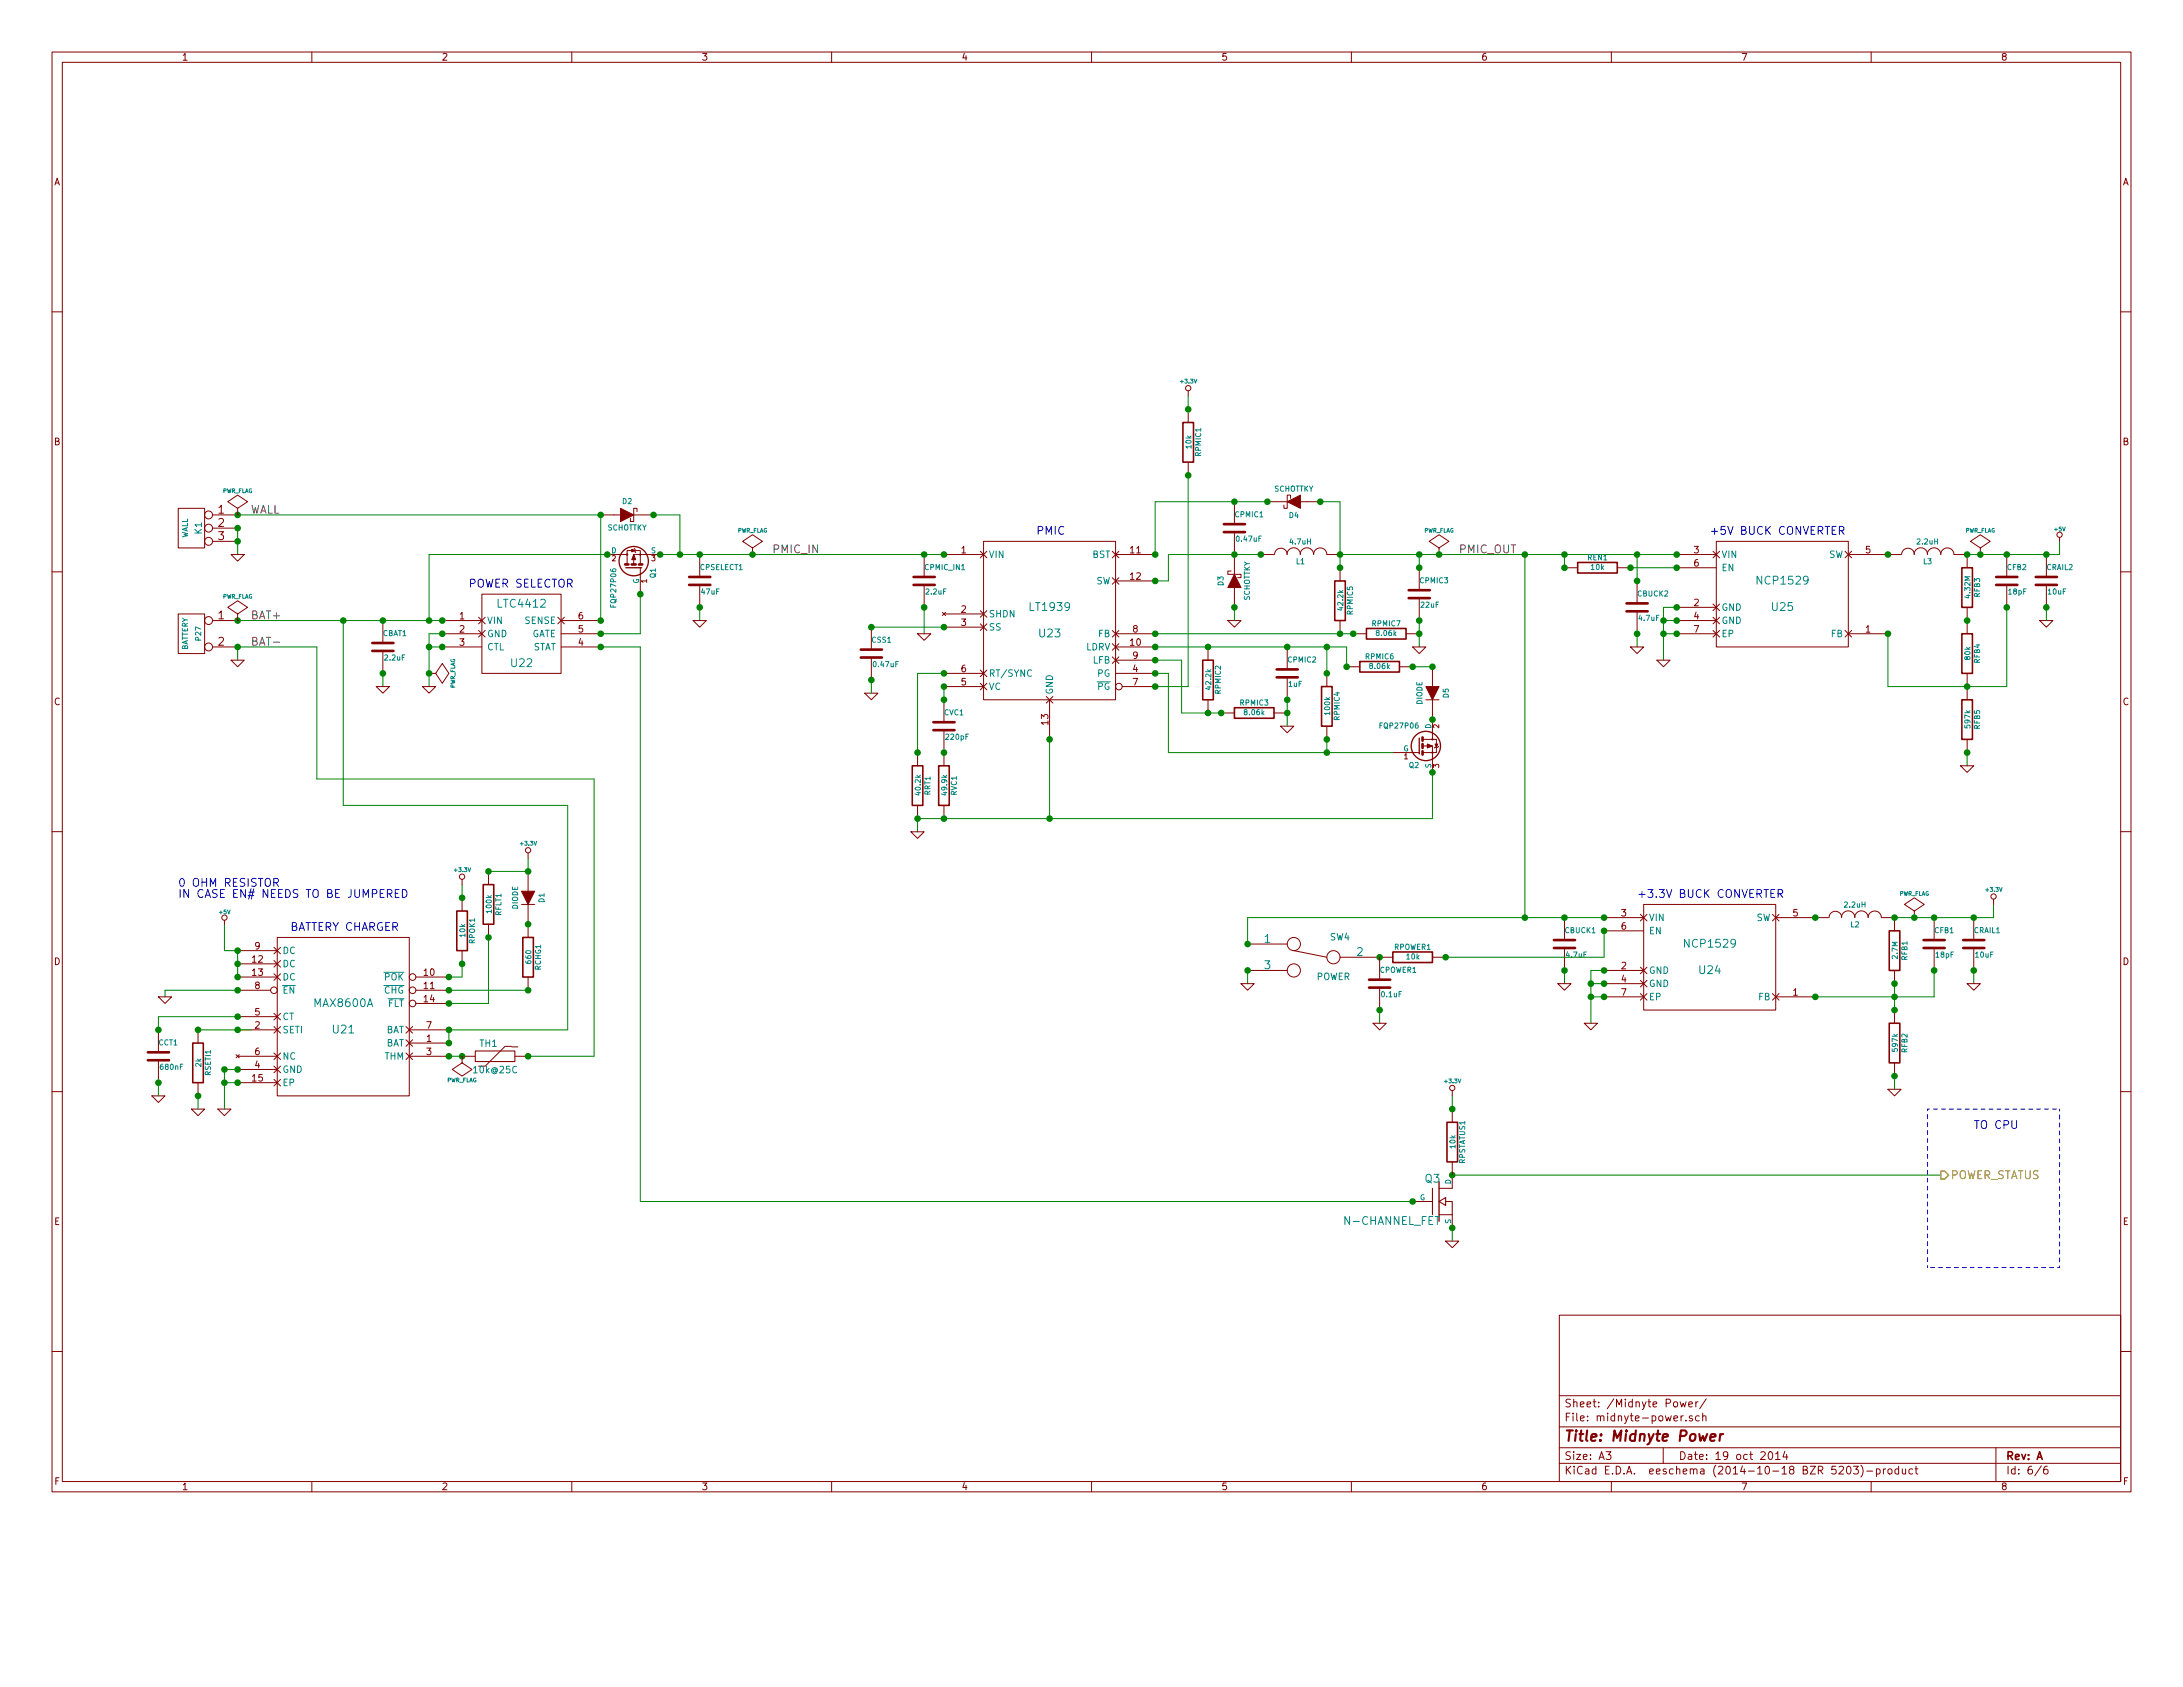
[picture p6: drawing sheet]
<svg xmlns="http://www.w3.org/2000/svg" width="279mm" height="216mm" viewBox="0 0 279 216" stroke-linecap="round" stroke-linejoin="round" font-family="sans-serif">
<defs><g id="words">
<text font-size="1.9" fill="#840000" x="200.2" y="184.5">Title: Midnyte Power</text>
<g font-size="1.4" fill="#840000">
<text x="27.9" y="65.7">1</text>
<text x="27.9" y="67.4">2</text>
<text x="27.9" y="69.1">3</text>
<text x="27.9" y="79.2">1</text>
<text x="27.9" y="82.6">2</text>
<text x="65.7" y="134.4">-</text>
<text x="200.2" y="181.9">File: midnyte-power.sch</text>
<text x="200.2" y="180.1">Sheet: /Midnyte Power/</text>
<text x="200.2" y="188.7">KiCad E.D.A. eeschema (2014-10-18 BZR 5203)-product</text>
<text x="200.2" y="186.8">Size: A3</text>
<text x="214.9" y="186.8">Date: 19 oct 2014</text>
<text x="256.8" y="186.8">Rev: A</text>
<text x="256.8" y="188.7">Id: 6/6</text>
</g>
<g font-size="1.4" fill="#484848">
<text x="32.1" y="65.7">WALL</text>
<text x="98.9" y="70.8">PMIC_IN</text>
<text x="186.7" y="70.8">PMIC_OUT</text>
<text x="32.1" y="79.2">BAT+</text>
<text x="32.1" y="82.6">BAT-</text>
</g>
<g font-size="1.4" fill="#0000c2">
<text x="132.6" y="68.4">PMIC</text>
<text x="218.8" y="68.4">+5V BUCK CONVERTER</text>
<text x="60" y="75.2">POWER SELECTOR</text>
<text x="22.8" y="113.5">0 OHM RESISTOR</text>
<text x="22.8" y="114.9">IN CASE EN# NEEDS TO BE JUMPERED</text>
<text x="37.2" y="119.1">BATTERY CHARGER</text>
<text x="209.5" y="114.9">+3.3V BUCK CONVERTER</text>
<text x="252.6" y="144.5">TO CPU</text>
</g>
<g font-size="1.4" fill="#008484">
<text x="63.8" y="77.8">LTC4412</text>
<text x="225.1" y="74.8">NCP1529</text>
<text x="131.9" y="78.2">LT1939</text>
<text x="133.1" y="81.6">U23</text>
<text x="226.8" y="78.2">U25</text>
<text x="65.5" y="85.4">U22</text>
<text x="161.8" y="120.6">1</text>
<text x="161.8" y="124">3</text>
<text x="173.7" y="122.3">2</text>
<text x="215.8" y="121.3">NCP1529</text>
<text x="217.5" y="124.7">U24</text>
<text x="40.3" y="128.9">MAX8600A</text>
<text x="42.6" y="132.3">U21</text>
<text x="182.4" y="151.4">Q3</text>
<text x="172.2" y="156.8">N-CHANNEL_FET</text>
</g>
<text font-size="1.4" fill="#848400" x="249.7" y="150.9">POWER_STATUS</text>
<g font-size="1.2" fill="#840000">
<text x="23.3" y="7.7">1</text>
<text x="56.5" y="7.7">2</text>
<text x="89.8" y="7.7">3</text>
<text x="123.1" y="7.7">4</text>
<text x="156.3" y="7.7">5</text>
<text x="189.6" y="7.7">6</text>
<text x="222.9" y="7.7">7</text>
<text x="256.1" y="7.7">8</text>
<text x="6.9" y="23.7">A</text>
<text x="271.7" y="23.7">A</text>
<text x="6.9" y="57">B</text>
<text x="271.7" y="57">B</text>
<text x="123" y="70.8">1</text>
<text x="144.7" y="70.8">11</text>
<text x="216.8" y="70.8">3</text>
<text x="238.8" y="70.8">5</text>
<text x="144.7" y="74.2">12</text>
<text x="216.8" y="77.6">2</text>
<text x="216.8" y="72.5">6</text>
<text x="58.8" y="79.2">1</text>
<text x="58.8" y="80.9">2</text>
<text x="58.8" y="82.6">3</text>
<text x="74" y="82.6">4</text>
<text x="74" y="80.9">5</text>
<text x="74" y="79.2">6</text>
<text x="123" y="78.4">2</text>
<text x="123" y="80.1">3</text>
<text x="144.7" y="82.6">10</text>
<text x="145" y="80.9">8</text>
<text x="216.8" y="79.2">4</text>
<text x="216.8" y="80.9">7</text>
<text x="238.8" y="80.9">1</text>
<text x="123" y="87.7">5</text>
<text x="123" y="86">6</text>
<text x="145" y="86">4</text>
<text x="145" y="87.7">7</text>
<text x="145" y="84.3">9</text>
<text x="6.9" y="90.2">C</text>
<text x="134.2" y="92.7" transform="rotate(-90 134.2 92.7)">13</text>
<text x="271.7" y="90.2">C</text>
<text x="207.5" y="117.3">3</text>
<text x="207.5" y="119">6</text>
<text x="229.5" y="117.3">5</text>
<text x="6.9" y="123.5">D</text>
<text x="32.3" y="123.2">12</text>
<text x="32.3" y="124.9">13</text>
<text x="32.6" y="121.5">9</text>
<text x="54.3" y="124.9">10</text>
<text x="207.5" y="124">2</text>
<text x="207.5" y="125.7">4</text>
<text x="271.7" y="123.5">D</text>
<text x="32.6" y="131.6">2</text>
<text x="32.6" y="129.9">5</text>
<text x="32.6" y="126.6">8</text>
<text x="54.3" y="126.6">11</text>
<text x="54.3" y="128.3">14</text>
<text x="54.6" y="131.6">7</text>
<text x="207.5" y="127.4">7</text>
<text x="229.5" y="127.4">1</text>
<text x="32.6" y="136.7">4</text>
<text x="32.6" y="135">6</text>
<text x="54.6" y="133.3">1</text>
<text x="54.6" y="135">3</text>
<text x="32.3" y="138.4">15</text>
<text x="6.9" y="156.8">E</text>
<text x="271.7" y="156.8">E</text>
<text x="7" y="190">F</text>
<text x="23.3" y="190.7">1</text>
<text x="56.5" y="190.7">2</text>
<text x="89.8" y="190.7">3</text>
<text x="123.1" y="190.7">4</text>
<text x="156.3" y="190.7">5</text>
<text x="189.6" y="190.7">6</text>
<text x="222.9" y="190.7">7</text>
<text x="256.1" y="190.7">8</text>
<text x="271.7" y="190">F</text>
</g>
<g font-size="1.2" fill="#008484">
<text x="25.8" y="68.3" transform="rotate(-90 25.8 68.3)">K1</text>
<text x="126.6" y="71.4">VIN</text>
<text x="139.8" y="71.4">BST</text>
<text x="220.3" y="71.4">VIN</text>
<text x="234" y="71.4">SW</text>
<text x="140.2" y="74.8">SW</text>
<text x="220.3" y="73.1">EN</text>
<text x="62.4" y="79.8">VIN</text>
<text x="62.4" y="81.5">GND</text>
<text x="62.4" y="83.2">CTL</text>
<text x="67.2" y="79.8">SENSE</text>
<text x="67.9" y="81.5">GATE</text>
<text x="68.1" y="83.2">STAT</text>
<text x="126.6" y="79">SHDN</text>
<text x="126.6" y="80.7">SS</text>
<text x="138.9" y="83.2">LDRV</text>
<text x="140.5" y="81.5">FB</text>
<text x="220.3" y="78.2">GND</text>
<text x="220.3" y="79.8">GND</text>
<text x="220.3" y="81.5">EP</text>
<text x="234.3" y="81.5">FB</text>
<text x="126.6" y="88.3">VC</text>
<text x="126.6" y="86.6">RT/SYNC</text>
<text x="134.8" y="88.9" transform="rotate(-90 134.8 88.9)">GND</text>
<text x="139.8" y="84.9">LFB</text>
<text x="140.4" y="86.6">PG</text>
<text x="140.4" y="88.3">PG</text>
<text x="211" y="117.9">VIN</text>
<text x="211" y="119.5">EN</text>
<text x="224.7" y="117.9">SW</text>
<text x="36.2" y="122.1">DC</text>
<text x="36.2" y="123.8">DC</text>
<text x="36.2" y="125.5">DC</text>
<text x="49.2" y="125.5">POK</text>
<text x="168.5" y="125.4">POWER</text>
<text x="170.2" y="120.3">SW4</text>
<text x="211" y="124.6">GND</text>
<text x="36.2" y="130.5">CT</text>
<text x="36.2" y="127.2">EN</text>
<text x="49.1" y="127.2">CHG</text>
<text x="49.5" y="128.8">FLT</text>
<text x="211" y="126.3">GND</text>
<text x="211" y="128">EP</text>
<text x="225" y="128">FB</text>
<text x="36.2" y="132.2">SETI</text>
<text x="36.2" y="137.3">GND</text>
<text x="36.2" y="135.6">NC</text>
<text x="49.2" y="135.6">THM</text>
<text x="49.3" y="133.9">BAT</text>
<text x="49.3" y="132.2">BAT</text>
<text x="60.7" y="137.3">10k@25C</text>
<text x="61.4" y="134">TH1</text>
<text x="36.2" y="139">EP</text>
</g>
<g font-size=".9" fill="#008484">
<text x="152.5" y="57.4" transform="rotate(-90 152.5 57.4)">10k</text>
<text x="153.7" y="58.4" transform="rotate(-90 153.7 58.4)">RPMIC1</text>
<text x="79.7" y="64.5">D2</text>
<text x="163" y="62.9">SCHOTTKY</text>
<text x="24" y="68.9" transform="rotate(-90 24 68.9)">WALL</text>
<text x="77.7" y="67.9">SCHOTTKY</text>
<text x="78.2" y="70.8">D</text>
<text x="83.3" y="70.8">S</text>
<text x="158.1" y="66.2">CPMIC1</text>
<text x="158.3" y="69.3">0.47uF</text>
<text x="165" y="66.3">D4</text>
<text x="165.1" y="69.7">4.7uH</text>
<text x="203.2" y="71.7">REN1</text>
<text x="245.4" y="69.7">2.2uH</text>
<text x="78.9" y="77.6" transform="rotate(-90 78.9 77.6)">FQP27P06</text>
<text x="81.8" y="74.7" transform="rotate(-90 81.8 74.7)">G</text>
<text x="83.9" y="74" transform="rotate(-90 83.9 74)">Q1</text>
<text x="89.6" y="72.9">CPSELECT1</text>
<text x="89.8" y="76.1">47uF</text>
<text x="118.4" y="72.9">CPMIC_IN1</text>
<text x="118.5" y="76.1">2.2uF</text>
<text x="156.6" y="74.9" transform="rotate(-90 156.6 74.9)">D3</text>
<text x="160" y="76.9" transform="rotate(-90 160 76.9)">SCHOTTKY</text>
<text x="165.9" y="72.2">L1</text>
<text x="181.7" y="74.6">CPMIC3</text>
<text x="181.9" y="77.8">22uF</text>
<text x="203.7" y="72.9">10k</text>
<text x="209.6" y="76.3">CBUCK2</text>
<text x="246.2" y="72.2">L3</text>
<text x="252.2" y="76.5" transform="rotate(-90 252.2 76.5)">4.32M</text>
<text x="253.4" y="76.4" transform="rotate(-90 253.4 76.4)">RFB3</text>
<text x="256.9" y="72.9">CFB2</text>
<text x="257.1" y="76.1">18pF</text>
<text x="261.9" y="72.9">CRAIL2</text>
<text x="262.1" y="76.1">10uF</text>
<text x="24" y="83.3" transform="rotate(-90 24 83.3)">BATTERY</text>
<text x="25.7" y="81.9" transform="rotate(-90 25.7 81.9)">P27</text>
<text x="49" y="81.4">CBAT1</text>
<text x="111.6" y="82.2">CSS1</text>
<text x="171.9" y="78" transform="rotate(-90 171.9 78)">42.2k</text>
<text x="173.1" y="78.6" transform="rotate(-90 173.1 78.6)">RPMIC5</text>
<text x="175.6" y="80.1">RPMIC7</text>
<text x="176.2" y="81.4">8.06k</text>
<text x="209.8" y="79.5">4.7uF</text>
<text x="49.3" y="84.5">2.2uF</text>
<text x="111.8" y="85.4">0.47uF</text>
<text x="155" y="88.2" transform="rotate(-90 155 88.2)">42.2k</text>
<text x="156.3" y="88.8" transform="rotate(-90 156.3 88.8)">RPMIC2</text>
<text x="164.9" y="84.8">CPMIC2</text>
<text x="164.9" y="87.9">1uF</text>
<text x="174.8" y="84.4">RPMIC6</text>
<text x="175.4" y="85.6">8.06k</text>
<text x="185.4" y="89.3" transform="rotate(-90 185.4 89.3)">D5</text>
<text x="252.2" y="84.4" transform="rotate(-90 252.2 84.4)">80k</text>
<text x="253.4" y="84.9" transform="rotate(-90 253.4 84.9)">RFB4</text>
<text x="120.9" y="91.5">CVC1</text>
<text x="121.1" y="94.7">220pF</text>
<text x="158.7" y="90.3">RPMIC3</text>
<text x="159.3" y="91.5">8.06k</text>
<text x="170.2" y="91.4" transform="rotate(-90 170.2 91.4)">100k</text>
<text x="171.5" y="92.2" transform="rotate(-90 171.5 92.2)">RPMIC4</text>
<text x="176.7" y="93.2">FQP27P06</text>
<text x="182" y="90.2" transform="rotate(-90 182 90.2)">DIODE</text>
<text x="183.2" y="93.3" transform="rotate(-90 183.2 93.3)">D</text>
<text x="252.2" y="93.1" transform="rotate(-90 252.2 93.1)">597k</text>
<text x="253.4" y="93.3" transform="rotate(-90 253.4 93.3)">RFB5</text>
<text x="117.8" y="101.7" transform="rotate(-90 117.8 101.7)">40.2k</text>
<text x="119.1" y="101.8" transform="rotate(-90 119.1 101.8)">RRT1</text>
<text x="121.2" y="101.7" transform="rotate(-90 121.2 101.7)">49.9k</text>
<text x="122.5" y="101.8" transform="rotate(-90 122.5 101.8)">RVC1</text>
<text x="179.6" y="96.1">G</text>
<text x="180.3" y="98.3">Q2</text>
<text x="183.2" y="98.3" transform="rotate(-90 183.2 98.3)">S</text>
<text x="59.5" y="119.9" transform="rotate(-90 59.5 119.9)">10k</text>
<text x="62.9" y="116.8" transform="rotate(-90 62.9 116.8)">100k</text>
<text x="64.2" y="117.2" transform="rotate(-90 64.2 117.2)">RFLT1</text>
<text x="66.3" y="116.4" transform="rotate(-90 66.3 116.4)">DIODE</text>
<text x="69.7" y="115.5" transform="rotate(-90 69.7 115.5)">D1</text>
<text x="200.3" y="119.4">CBUCK1</text>
<text x="236.1" y="116.1">2.2uH</text>
<text x="236.9" y="118.7">L2</text>
<text x="247.6" y="119.4">CFB1</text>
<text x="252.6" y="119.4">CRAIL1</text>
<text x="60.8" y="120.7" transform="rotate(-90 60.8 120.7)">RPOK1</text>
<text x="68" y="123.3" transform="rotate(-90 68 123.3)">660</text>
<text x="69.2" y="124.1" transform="rotate(-90 69.2 124.1)">RCHG1</text>
<text x="176.6" y="124.5">CPOWER1</text>
<text x="178.4" y="121.5">RPOWER1</text>
<text x="180" y="122.8">10k</text>
<text x="200.5" y="122.5">4.7uF</text>
<text x="242.9" y="122.7" transform="rotate(-90 242.9 122.7)">2.7M</text>
<text x="244.1" y="122.9" transform="rotate(-90 244.1 122.9)">RFB1</text>
<text x="247.8" y="122.5">18pF</text>
<text x="252.9" y="122.5">10uF</text>
<text x="176.8" y="127.6">0.1uF</text>
<text x="20.3" y="133.8">CCT1</text>
<text x="20.6" y="136.9">680nF</text>
<text x="25.8" y="136.5" transform="rotate(-90 25.8 136.5)">2k</text>
<text x="27" y="137.6" transform="rotate(-90 27 137.6)">RSETI1</text>
<text x="242.9" y="134.5" transform="rotate(-90 242.9 134.5)">597k</text>
<text x="244.1" y="134.7" transform="rotate(-90 244.1 134.7)">RFB2</text>
<text x="186.3" y="146.9" transform="rotate(-90 186.3 146.9)">10k</text>
<text x="187.5" y="149" transform="rotate(-90 187.5 149)">RPSTATUS1</text>
<text x="181.7" y="153.6">G</text>
<text x="185.7" y="151.6" transform="rotate(-90 185.7 151.6)">D</text>
<text x="185.7" y="156.6" transform="rotate(-90 185.7 156.6)">S</text>
</g>
<g font-size=".9" fill="#840000">
<text x="78.3" y="71.8">2</text>
<text x="83.4" y="71.8">3</text>
<text x="82.8" y="74.6" transform="rotate(-90 82.8 74.6)">1</text>
<text x="184.2" y="93.2" transform="rotate(-90 184.2 93.2)">2</text>
<text x="179.7" y="97.2">1</text>
<text x="184.2" y="98.3" transform="rotate(-90 184.2 98.3)">3</text>
</g>
<g font-size=".7" fill="#008484">
<text x="151.1" y="49.1">+3.3V</text>
<text x="28.4" y="63.1">PWR_FLAG</text>
<text x="94.3" y="68.1">PWR_FLAG</text>
<text x="182.2" y="68.1">PWR_FLAG</text>
<text x="251.5" y="68.1">PWR_FLAG</text>
<text x="263" y="68">+5V</text>
<text x="28.4" y="76.6">PWR_FLAG</text>
<text x="58.2" y="88.2" transform="rotate(-90 58.2 88.2)">PWR_FLAG</text>
<text x="58.2" y="111.6">+3.3V</text>
<text x="66.7" y="108.2">+3.3V</text>
<text x="28.1" y="117">+5V</text>
<text x="243" y="114.6">PWR_FLAG</text>
<text x="254.2" y="114.1">+3.3V</text>
<text x="57.1" y="138.5">PWR_FLAG</text>
<text x="184.9" y="138.6">+3.3V</text>
</g>
</g></defs>
<g fill="none" stroke="#840000" stroke-width=".13">
<path d="M6.7 6.7h266v184.2h-266zM8 8h263.4v181.6h-263.4zM39.9 6.7v1.3M73.2 6.7v1.3M106.4 6.7v1.3M139.7 6.7v1.3M173 6.7v1.3M206.2 6.7v1.3M239.5 6.7v1.3M6.7 39.9h1.3M271.4 39.9h1.3M152.1 50v.7"/>
<path d="M152.1 52.4v1.7M152.1 59.1v1.7M6.7 73.2h1.3M22.8 78.6h3.4v5h-3.4zM22.8 65.1h3.4v5h-3.4zM27.2 79.4h3.2M27.2 65.9h3.2M27.2 67.6h3.2M27.2 69.3h3.2M29.6 71h1.7l-.9 .8zM30.4 79.4h.1M30.4 78.6l1.3-.9-1.3-.8-1.3 .8 1.3 .9v.8"/>
<path d="M30.4 65.9h.1M30.4 65.1l1.3-.9-1.3-.8-1.3 .8 1.3 .9v.8M49 79.4v2.9M56.6 79.4h5.1M61.3 79l.8 .8M61.7 76h10.1v10.2h-10.1zM62.1 79l-.8 .8M71.4 79l.8 .8M71.8 79.4h5.1M72.2 79l-.8 .8M76.9 65.9h2.5M77.7 71h2.6v1.2"/>
<path d="M80.3 71v-.5h1.7v.5h-.9v1.2M81.1 65.9h2.5M81.2 70.2l.1 .1M81.3 70.3v.3l.1 .1M81.5 65.5v-.4h-.4v1.6h-.4v-.4M82 72.7v3.3M84.5 71h-2.5v1.2M88.7 79.4h1.7l-.8 .9zM89.6 71v2.8M89.6 74.9v2.8M96.3 71h.1M96.3 70.1l1.3-.8-1.3-.9-1.3 .9 1.3 .8v.9"/>
<path d="M118.3 71v2.8M118.3 74.9v2.8M120.6 78.4l.4 .4M120.8 71h5.1M120.8 78.6h5.1M121 78.4l-.4 .4M125.5 70.5l.8 .9M125.5 78.2l.8 .8M125.5 79.8l.8 .9M125.9 69.3h16.9v20.3h-16.9zM126.3 70.5l-.8 .9M126.3 78.2l-.8 .8"/>
<path d="M126.3 79.8l-.8 .9M142.4 70.5l.8 .9M142.4 73.9l.8 .9M142.8 71h5.1M142.8 74.3h5.1M143.2 70.5l-.8 .9M143.2 73.9l-.8 .9M157.1 79.4h1.7l-.8 .9zM157.6 73.1h-.5v.4h1.7v.4h-.4M158 64.2v2.9M158 68.1v5.4M158 75.2v2.5"/>
<path d="M161.4 71h1.7M162.2 64.2h2.6M163.1 71a.81 .81 0 0 1 .8-.8 .81 .81 0 0 1 .9 .8M164.7 71a.86 .86 0 0 1 .9-.9 .86 .86 0 0 1 .8 .9M165.2 63.8v-.4h-.4v1.7h-.5v-.5M166.4 71a.86 .86 0 0 1 .9-.9 .86 .86 0 0 1 .8 .9 .85 .85 0 0 1 .9-.9 .85 .85 0 0 1 .8 .9M166.4 64.2h2.6M169.8 71h1.7M171.5 72.7v1.6M171.5 79.4v1.7M181.6 72.7v2.8M181.6 76.5v2.9"/>
<path d="M184.2 71h.1M184.2 70.1l1.2-.8-1.2-.9-1.3 .9 1.3 .8v.9M200.2 72.7h1.7M207 72.7h1.7M209.5 74.3v2.9M209.5 78.2v2.9M214.6 71h5.1M214.6 79.4h5.1M214.6 77.7h5.1M214.6 72.7h5.1M219.2 77.3l.9 .9M219.2 70.5l.9 .9"/>
<path d="M219.2 79l.9 .8M219.7 69.3h16.9v13.5h-16.9zM220.1 77.3l-.9 .9M220.1 70.5l-.9 .9M220.1 79l-.9 .8M236.1 70.5l.9 .9M236.6 71h6.7M237 70.5l-.9 .9M243.4 71a.81 .81 0 0 1 .8-.8 .81 .81 0 0 1 .8 .8M245 71a.86 .86 0 0 1 .8-.9 .86 .86 0 0 1 .9 .9M246.7 71a.86 .86 0 0 1 .8-.9 .86 .86 0 0 1 .9 .9 .84 .84 0 0 1 .8-.9 .84 .84 0 0 1 .9 .9M250.1 71h1.7v1.7"/>
<path d="M251.8 77.7v3.4M253.5 71h.1M253.5 70.1l1.2-.8-1.2-.9-1.3 .9 1.3 .8v.9M256.8 71v2.8M256.8 74.9v2.8M261.1 79.4h1.7l-.9 .9zM261.9 71v2.8M261.9 74.9v2.8M263.6 68.8v.5M271.4 73.2h1.3M27.2 82.8h3.2M29.6 84.5h1.7l-.9 .8z"/>
<path d="M48.2 87.9h1.6l-.8 .8zM49 83.3v2.9M54.1 87.9h1.7l-.9 .8zM54.9 86.2h.1M54.9 86.2h.9l.8-1.3 .9 1.3-.9 1.2-.8-1.2M56.6 81.1h5.1M56.6 82.8h5.1M61.3 80.7l.8 .8M62.1 80.7l-.8 .8M71.8 81.1h5.1M71.8 82.8h5.1M110.7 88.7h1.7l-.9 .9z"/>
<path d="M111.5 80.3v2.8M111.5 84.1v2.9M117.4 81.1h1.7l-.8 .9zM117.4 96.3v1.7M120.8 80.3h5.1M120.8 86.2h5.1M120.8 87.9h5.1M120.8 89.6v2.8M120.8 93.4v4.6M125.5 87.4l.8 .9M125.5 85.8l.8 .8M126.3 87.4l-.8 .9"/>
<path d="M126.3 85.8l-.8 .8M133.9 89.1l.9 .9M134.3 89.6v5M134.8 89.1l-.9 .9M142.4 80.7l.8 .8M142.4 84.1l.8 .8M142.4 82.4l.8 .8M142.8 86.2h5.1M142.8 81.1h5.1M142.8 84.5h5.1M142.8 82.8h5.1M143.2 80.7l-.8 .8"/>
<path d="M143.2 84.1l-.8 .8M143.2 82.4l-.8 .8M143.6 87.9h4.3M154.6 82.8v1.7M154.6 89.6v1.6M156.3 91.2h1.7M163.1 91.2h1.7M163.9 92.9h1.7l-.8 .9zM164.8 82.8v2.9M164.8 86.7v2.9M169.8 86.2v1.7M169.8 92.9v1.7"/>
<path d="M172.4 85.3h1.6M173.2 81.1h1.7M178.3 96.3h3.3M179.1 85.3h1.7M180 81.1h1.6M180.8 82.8h1.7l-.9 .8zM182.2 96.3h1.1v2.6M182.5 89.6h1.7M183.3 89.6v5h-1.1M183.3 94.6h.5v1.7h-.5v-.8h-1.1M183.3 85.3v2.6M184 95.6h-.3l-.1 .1"/>
<path d="M184.1 95.5l-.1 .1M208.7 82.8h1.7l-.9 .8zM212.1 84.5h1.7l-.9 .8zM214.6 81.1h5.1M219.2 80.7l.9 .8M220.1 80.7l-.9 .8M236.1 80.7l.9 .8M236.6 81.1h5M237 80.7l-.9 .8M250.9 98h1.7l-.8 .9zM251.8 86.2v3.4M251.8 94.6v1.7"/>
<path d="M6.7 106.4h1.3M28.7 117.8v.5M35.5 120h16.9v20.2h-16.9zM59.1 112.5v.7M59.1 114.9v1.7M62.5 111.5v1.7M62.5 118.3v1.7M66.7 115.7h1.7M67.6 109.2v.6M67.6 111.5v2.6M67.6 115.7v4.3M116.6 106.5h1.7l-.9 .8z"/>
<path d="M117.4 103.1v1.7M120.8 103.1v1.7M200.2 117.4v2.9M205.3 117.4h5.1M205.3 119.1h5.1M210 117l.8 .9M210.4 115.7h16.9v13.6h-16.9zM210.8 117l-.8 .9M226.8 117l.9 .9M227.3 117.4h6.7M227.7 117l-.9 .9M234.1 117.4a.81 .81 0 0 1 .8-.8 .81 .81 0 0 1 .8 .8"/>
<path d="M235.7 117.4a.86 .86 0 0 1 .8-.8 .86 .86 0 0 1 .9 .8M237.4 117.4a.86 .86 0 0 1 .8-.8 .86 .86 0 0 1 .9 .8 .84 .84 0 0 1 .8-.8 .84 .84 0 0 1 .9 .8h1.7v1.7M245 117.4h.1M245 116.6l1.3-.9-1.3-.8-1.3 .8 1.3 .9v.8M247.5 117.4v2.9M252.6 117.4v2.9M255.2 115.1v.6M271.4 106.4h1.3M6.7 139.7h1.3M20.3 127.6h1.7l-.9 .8zM20.3 131.8v2.9M20.3 135.7v2.9"/>
<path d="M25.3 131.8v1.7M25.3 138.6v1.6M30.2 135l.4 .4M30.4 131.8h5.1M30.4 135.2h5.1M30.4 136.9h5.1M30.4 130.1h5.1M30.4 126.7h4.2M30.4 121.7h5.1M30.4 125h5.1M30.4 123.4h5.1M30.4 138.6h5.1"/>
<path d="M30.6 135l-.4 .4M35.1 131.4l.8 .8M35.1 136.4l.8 .9M35.1 129.7l.8 .8M35.1 134.8l.8 .8M35.1 121.2l.8 .9M35.1 122.9l.8 .9M35.1 124.6l.8 .9M35.1 138.1l.8 .9M35.9 131.4l-.8 .8M35.9 136.4l-.8 .9M35.9 129.7l-.8 .8"/>
<path d="M35.9 134.8l-.8 .8M35.9 121.2l-.8 .9M35.9 122.9l-.8 .9M35.9 124.6l-.8 .9M35.9 138.1l-.8 .9M52 133.1l.8 .8M52 134.8l.8 .8M52 131.4l.8 .8M52.4 133.5h5.1M52.4 131.8h5.1M52.4 135.2h5.1M52.8 133.1l-.8 .8"/>
<path d="M52.8 134.8l-.8 .8M52.8 131.4l-.8 .8M53.2 126.7h4.3M53.2 125h4.3M53.2 128.4h4.3M59.1 135.2h.1M59.1 135.2v.8l1.3 .9-1.3 .8-1.2-.8 1.2-.9M59.1 135.2h1.7M59.1 121.7v1.7M65.5 133.9h-.9l-2.5 2.5h-.8M65.9 135.2h1.7M67.6 125v1.7"/>
<path d="M158.8 125.9h1.7l-.8 .8zM159.7 124.2h5.1M159.7 120.8h5.1M165.6 121.7l4.2 .8M171.5 122.5h6.8M175.7 131h1.7l-.8 .8zM176.6 122.5v2.9M176.6 126.4v2.9M183.3 122.5h1.7M185.9 139.6v.6M199.4 125.9h1.7l-.9 .8zM200.2 121.3v2.9"/>
<path d="M202.8 131h1.7l-.9 .8zM205.3 127.6h5.1M205.3 124.2h5.1M205.3 125.9h5.1M210 123.8l.8 .8M210 125.5l.8 .8M210 127.2l.8 .8M210.8 123.8l-.8 .8M210.8 125.5l-.8 .8M210.8 127.2l-.8 .8M226.8 127.2l.9 .8M227.3 127.6h5"/>
<path d="M227.7 127.2l-.9 .8M241.6 139.4h1.7l-.8 .8zM242.5 124.2v1.7M242.5 129.3v1.7M242.5 136v1.7M247.5 121.3v2.9M251.8 125.9h1.7l-.9 .8zM252.6 121.3v2.9M271.4 139.7h1.3M19.4 140.2h1.7l-.8 .9zM24.5 141.9h1.7l-.9 .9zM27.9 141.9h1.7l-.9 .9z"/>
<path d="M180.8 153.8h2.5M184.2 155.5h1.7v1.6M185 158.8h1.7l-.8 .9zM185.9 148.7v3.4h-1.7M185.9 141.9v1.7M6.7 173h1.3M199.6 168.3h71.8v21.3h-71.8zM199.6 178.6h71.8M215 179.4l.2 .7 .2-.5 .2 .5 .2-.7M216.1 179.7l.5-.1v-.1l-.3-.1-.2 .1 .1 .5h.4M217 179.4v.7M217.3 179.4l-.3 .2"/>
<path d="M218.4 179l-.9 1.3M271.4 173h1.3M39.9 189.6v1.3M73.2 189.6v1.3M106.4 189.6v1.3M139.7 189.6v1.3M173 189.6v1.3M199.6 187.3h71.8M199.6 185.3h71.8M199.6 182.6h71.8M205.6 185.8h.6l-.4 .4 .3 .1v.4l-.1 .1-.4-.1M206.2 189.6v1.3"/>
<path d="M212.9 185.3v2M215.4 181.2l-.2 .2M215.8 181.8v.1M216.6 181.2a.23 .23 0 0 0-.4 .2l.4 .3-.1 .2-.3-.1M217.5 181.2h-.3l-.2 .2 .1 .4 .1 .1 .3-.1M217.9 181.3l.2-.1h.2v.7M217.9 180.9v1M226.5 185.8a.53 .53 0 0 1 .4 .5 .53 .53 0 0 1-.4 .5 .65 .65 0 0 1 0-1zM227.3 186.1l.2-.3v1M227.3 186.8h.5M228.4 185.7l-.2 .8h.6M228.7 186.1v.7"/>
<path d="M236.5 187.7l.1-.1a.53 .53 0 0 1 .3 .5 .53 .53 0 0 1-.3 .5 .65 .65 0 0 1-.1-.9zM237.2 187.6h.6l-.3 .4 .3 .1v.5h-.1h-.5M238.2 187.5a1.14 1.14 0 0 1 0 1.5M238.9 188.3h.8M239.5 189.6v1.3M240.2 188h.3l.1 .2v.4h-.4M240.2 188v1M241.1 188v.6M241.3 188l-.2 .2M241.7 188.1l.1-.1 .3 .1 .1 .4-.1 .1h-.3h-.1zM243 188h-.3l-.2 .2 .1 .4h.1h.3M243 187.6v1"/>
<path d="M243.5 188v.6h.3h.1M243.9 188v.6M244.8 188h-.3l-.2 .2 .1 .4h.1h.3M245.1 188h.4M245.2 187.6v.9l.3 .1M255.5 185.3v4.3M261.3 187.6l-.9 1.3M262 187.6a.39 .39 0 0 0-.4 .5v.5h.1h.4v-.4l-.1-.1-.3-.1-.1 .2"/>
<circle cx="152.1" cy="49.7" r=".34"/>
<circle cx="26.7" cy="65.9" r=".51"/>
<circle cx="26.7" cy="67.6" r=".51"/>
<circle cx="26.7" cy="79.4" r=".51"/>
<circle cx="26.7" cy="69.3" r=".51"/>
<circle cx="80.3" cy="71" r=".08"/>
<circle cx="82" cy="71" r=".08"/>
<circle cx="263.6" cy="68.4" r=".34"/>
<circle cx="26.7" cy="82.8" r=".51"/>
<circle cx="143.2" cy="87.9" r=".42"/>
<circle cx="183.3" cy="96.3" r=".08"/>
<circle cx="183.3" cy="94.6" r=".08"/>
<circle cx="28.7" cy="117.4" r=".34"/>
<circle cx="59.1" cy="112.2" r=".34"/>
<circle cx="67.6" cy="108.8" r=".34"/>
<circle cx="255.2" cy="114.7" r=".34"/>
<circle cx="35.1" cy="126.7" r=".42"/>
<circle cx="52.8" cy="128.4" r=".42"/>
<circle cx="52.8" cy="126.7" r=".42"/>
<circle cx="52.8" cy="125" r=".42"/>
<circle cx="165.6" cy="124.2" r=".84"/>
<circle cx="165.6" cy="120.8" r=".84"/>
<circle cx="170.7" cy="122.5" r=".84"/>
<circle cx="185.9" cy="139.2" r=".34"/>
</g>
<path d="M218.9 184l.7-.2-.1-.2h-.5l-.1 .6 .1 .2 .4-.1M220.2 183.5l-.1 .9M220.5 183.5l-.2 .1-.2 .2" fill="none" stroke="#840000" stroke-width=".27"/>
<path d="M49.1 124.4h2.6M49.1 126.1h2.6M49.7 127.8h2" fill="none" stroke="#008484" stroke-width=".13"/>
<g fill="none" stroke="#840000" stroke-width=".34">
<path d="M80 72.2h.4M80.9 72.2h.5M81.8 72.2h.4M88.2 74.9h2.7M88.2 73.8h2.7M116.9 74.9h2.7M116.9 73.8h2.7M156.6 68.1h2.7M156.6 67.1h2.7M180.3 76.5h2.7M180.3 75.5h2.7M208.2 78.2h2.7"/>
<path d="M208.2 77.2h2.7M255.5 74.9h2.7M255.5 73.8h2.7M260.6 74.9h2.7M260.6 73.8h2.7M47.7 83.3h2.7M47.7 82.3h2.7M110.2 84.1h2.7M110.2 83.1h2.7M119.5 93.4h2.7M119.5 92.4h2.7M163.4 86.7h2.7"/>
<path d="M163.4 85.7h2.7M182.1 94.4v.4M182.1 95.2v.5M182.1 96.1v.5M18.9 135.7h2.7M18.9 134.7h2.7M175.2 126.4h2.7M175.2 125.4h2.7M198.9 121.3h2.7M198.9 120.3h2.7M246.2 121.3h2.7M246.2 120.3h2.7"/>
<path d="M251.3 121.3h2.7M251.3 120.3h2.7"/>
</g>
<g fill="none" stroke="#840000" stroke-width=".2">
<path d="M151.4 54.1h1.4v5h-1.4zM170.8 74.3h1.4v5.1h-1.4zM201.9 72h5.1v1.3h-5.1zM251.1 72.7h1.3v5h-1.3zM116.8 98h1.3v5.1h-1.3zM120.1 98h1.4v5.1h-1.4zM153.9 84.5h1.4v5.1h-1.4zM158 90.6h5.1v1.3h-5.1zM169.1 87.9h1.4v5h-1.4zM174 84.7h5.1v1.3h-5.1zM174.9 80.4h5.1v1.4h-5.1zM251.1 89.6h1.3v5h-1.3z"/>
<path d="M251.1 81.1h1.3v5.1h-1.3zM58.5 116.6h1.3v5.1h-1.3zM61.8 113.2h1.4v5.1h-1.4zM66.9 120h1.4v5h-1.4zM241.8 119.1h1.4v5.1h-1.4zM24.7 133.5h1.3v5.1h-1.3zM178.3 121.8h5v1.4h-5zM241.8 131h1.4v5h-1.4zM185.2 143.6h1.3v5.1h-1.3z"/>
</g>
<g fill="#840000" stroke="#840000" stroke-width=".13">
<path d="M79.4 65.1l1.7 .8-1.7 .8z"/>
<path d="M81.1 71l.3 .6h-.5z"/>
<path d="M80.9 70.3l.4 .2-.4 .1z"/>
<path d="M66.7 114.1h1.7l-.8 1.6z"/>
<path d="M182.7 95.2l.6 .3-.6 .2z"/>
<path d="M183.7 95.2h.3l-.2 .4z"/>
<path d="M182.5 87.9h1.7l-.9 1.7z"/>
<path d="M158 73.5l.8 1.7h-1.7z"/>
<path d="M164.8 64.2l1.6-.8v1.7z"/>
</g>
<g fill="none" stroke="#840000" stroke-width=".17">
<path d="M80.1 72.7h2M181.6 94.5v2M184.2 151.2v5.1"/>
<circle cx="81.1" cy="71.8" r="1.88"/>
<circle cx="182.5" cy="95.5" r="1.88"/>
</g>
<path d="M60.8 134.5h5.1v1.4h-5.1zM183.3 152.1v3.4M184.2 153.8l.8-.5v1zM185 153.8h.9v1.7" fill="none" stroke="#840000" stroke-width=".14"/>
<g fill="#008400" stroke="#008400" stroke-width=".17">
<circle cx="77.7" cy="71" r=".34"/>
<circle cx="87" cy="71" r=".34"/>
<circle cx="76.9" cy="65.9" r=".34"/>
<circle cx="84.5" cy="71" r=".34"/>
<circle cx="82" cy="76" r=".34"/>
<circle cx="242.5" cy="137.7" r=".34"/>
<circle cx="242.5" cy="129.3" r=".34"/>
<circle cx="242.5" cy="125.9" r=".34"/>
<circle cx="247.5" cy="117.4" r=".34"/>
<circle cx="251.8" cy="79.4" r=".34"/>
<circle cx="256.8" cy="71" r=".34"/>
<circle cx="251.8" cy="96.3" r=".34"/>
<circle cx="252.6" cy="117.4" r=".34"/>
<circle cx="261.9" cy="71" r=".34"/>
<circle cx="242.5" cy="117.4" r=".34"/>
<circle cx="251.8" cy="71" r=".34"/>
<circle cx="241.6" cy="71" r=".34"/>
<circle cx="232.3" cy="117.4" r=".34"/>
<circle cx="232.3" cy="127.6" r=".34"/>
<circle cx="241.6" cy="81.1" r=".34"/>
<circle cx="134.3" cy="104.8" r=".34"/>
<circle cx="169.8" cy="96.3" r=".34"/>
<circle cx="169.8" cy="82.8" r=".34"/>
<circle cx="169.8" cy="86.2" r=".34"/>
<circle cx="169.8" cy="94.6" r=".34"/>
<circle cx="147.9" cy="86.2" r=".34"/>
<circle cx="147.9" cy="82.8" r=".34"/>
<circle cx="147.9" cy="84.5" r=".34"/>
<circle cx="164.8" cy="82.8" r=".34"/>
<circle cx="154.6" cy="82.8" r=".34"/>
<circle cx="156.3" cy="91.2" r=".34"/>
<circle cx="154.6" cy="91.2" r=".34"/>
<circle cx="164.8" cy="89.6" r=".34"/>
<circle cx="164.8" cy="91.2" r=".34"/>
<circle cx="147.9" cy="81.1" r=".34"/>
<circle cx="158" cy="64.2" r=".34"/>
<circle cx="147.9" cy="71" r=".34"/>
<circle cx="147.9" cy="74.3" r=".34"/>
<circle cx="161.4" cy="71" r=".34"/>
<circle cx="158" cy="71" r=".34"/>
<circle cx="205.3" cy="119.1" r=".34"/>
<circle cx="205.3" cy="117.4" r=".34"/>
<circle cx="214.6" cy="72.7" r=".34"/>
<circle cx="214.6" cy="71" r=".34"/>
<circle cx="181.6" cy="71" r=".34"/>
<circle cx="181.6" cy="72.7" r=".34"/>
<circle cx="171.5" cy="72.7" r=".34"/>
<circle cx="171.5" cy="71" r=".34"/>
<circle cx="173.2" cy="81.1" r=".34"/>
<circle cx="181.6" cy="81.1" r=".34"/>
<circle cx="181.6" cy="79.4" r=".34"/>
<circle cx="212.9" cy="81.1" r=".34"/>
<circle cx="212.9" cy="79.4" r=".34"/>
<circle cx="214.6" cy="81.1" r=".34"/>
<circle cx="214.6" cy="79.4" r=".34"/>
<circle cx="214.6" cy="77.7" r=".34"/>
<circle cx="205.3" cy="127.6" r=".34"/>
<circle cx="205.3" cy="125.9" r=".34"/>
<circle cx="205.3" cy="124.2" r=".34"/>
<circle cx="203.6" cy="127.6" r=".34"/>
<circle cx="203.6" cy="125.9" r=".34"/>
<circle cx="117.4" cy="104.8" r=".34"/>
<circle cx="120.8" cy="104.8" r=".34"/>
<circle cx="117.4" cy="96.3" r=".34"/>
<circle cx="120.8" cy="86.2" r=".34"/>
<circle cx="120.8" cy="87.9" r=".34"/>
<circle cx="120.8" cy="89.6" r=".34"/>
<circle cx="111.5" cy="80.3" r=".34"/>
<circle cx="120.8" cy="80.3" r=".34"/>
<circle cx="120.8" cy="96.3" r=".34"/>
<circle cx="118.3" cy="77.7" r=".34"/>
<circle cx="118.3" cy="71" r=".34"/>
<circle cx="89.6" cy="71" r=".34"/>
<circle cx="54.9" cy="79.4" r=".34"/>
<circle cx="89.6" cy="77.7" r=".34"/>
<circle cx="134.3" cy="94.6" r=".34"/>
<circle cx="120.8" cy="71" r=".34"/>
<circle cx="54.9" cy="82.8" r=".34"/>
<circle cx="56.6" cy="82.8" r=".34"/>
<circle cx="76.9" cy="79.4" r=".34"/>
<circle cx="76.9" cy="81.1" r=".34"/>
<circle cx="56.6" cy="81.1" r=".34"/>
<circle cx="56.6" cy="79.4" r=".34"/>
<circle cx="30.4" cy="121.7" r=".34"/>
<circle cx="30.4" cy="123.4" r=".34"/>
<circle cx="30.4" cy="125" r=".34"/>
<circle cx="30.4" cy="126.7" r=".34"/>
<circle cx="30.4" cy="136.9" r=".34"/>
<circle cx="30.4" cy="138.6" r=".34"/>
<circle cx="28.7" cy="136.9" r=".34"/>
<circle cx="28.7" cy="138.6" r=".34"/>
<circle cx="20.3" cy="131.8" r=".34"/>
<circle cx="20.3" cy="138.6" r=".34"/>
<circle cx="49" cy="86.2" r=".34"/>
<circle cx="25.3" cy="131.8" r=".34"/>
<circle cx="30.4" cy="131.8" r=".34"/>
<circle cx="25.3" cy="140.2" r=".34"/>
<circle cx="30.4" cy="130.1" r=".34"/>
<circle cx="57.5" cy="133.5" r=".34"/>
<circle cx="57.5" cy="131.8" r=".34"/>
<circle cx="57.5" cy="135.2" r=".34"/>
<circle cx="67.6" cy="135.2" r=".34"/>
<circle cx="59.1" cy="135.2" r=".34"/>
<circle cx="67.6" cy="118.3" r=".34"/>
<circle cx="62.5" cy="111.5" r=".34"/>
<circle cx="67.6" cy="111.5" r=".34"/>
<circle cx="62.5" cy="120" r=".34"/>
<circle cx="67.6" cy="126.7" r=".34"/>
<circle cx="57.5" cy="126.7" r=".34"/>
<circle cx="57.5" cy="128.4" r=".34"/>
<circle cx="183.3" cy="98.9" r=".34"/>
<circle cx="183.3" cy="92.1" r=".34"/>
<circle cx="183.3" cy="85.3" r=".34"/>
<circle cx="162.2" cy="64.2" r=".34"/>
<circle cx="169" cy="64.2" r=".34"/>
<circle cx="171.5" cy="81.1" r=".34"/>
<circle cx="251.8" cy="87.9" r=".34"/>
<circle cx="247.5" cy="124.2" r=".34"/>
<circle cx="242.5" cy="127.6" r=".34"/>
<circle cx="256.8" cy="77.7" r=".34"/>
<circle cx="152.1" cy="52.4" r=".34"/>
<circle cx="59.1" cy="114.9" r=".34"/>
<circle cx="83.6" cy="65.9" r=".34"/>
<circle cx="159.7" cy="124.2" r=".34"/>
<circle cx="200.2" cy="72.7" r=".34"/>
<circle cx="176.6" cy="122.5" r=".34"/>
<circle cx="111.5" cy="87" r=".34"/>
<circle cx="158" cy="77.7" r=".34"/>
<circle cx="30.4" cy="67.6" r=".34"/>
<circle cx="30.4" cy="69.3" r=".34"/>
<circle cx="30.4" cy="65.9" r=".34"/>
<circle cx="30.4" cy="79.4" r=".34"/>
<circle cx="30.4" cy="82.8" r=".34"/>
<circle cx="200.2" cy="71" r=".34"/>
<circle cx="185" cy="122.5" r=".34"/>
<circle cx="159.7" cy="120.8" r=".34"/>
<circle cx="200.2" cy="124.2" r=".34"/>
<circle cx="208.7" cy="72.7" r=".34"/>
<circle cx="209.5" cy="81.1" r=".34"/>
<circle cx="209.5" cy="74.3" r=".34"/>
<circle cx="209.5" cy="71" r=".34"/>
<circle cx="43.9" cy="79.4" r=".34"/>
<circle cx="59.1" cy="123.4" r=".34"/>
<circle cx="57.5" cy="125" r=".34"/>
<circle cx="147.9" cy="87.9" r=".34"/>
<circle cx="152.1" cy="60.8" r=".34"/>
<circle cx="54.9" cy="86.2" r=".34"/>
<circle cx="49" cy="79.4" r=".34"/>
<circle cx="184.2" cy="71" r=".34"/>
<circle cx="253.5" cy="71" r=".34"/>
<circle cx="245" cy="117.4" r=".34"/>
<circle cx="96.3" cy="71" r=".34"/>
<circle cx="200.2" cy="117.4" r=".34"/>
<circle cx="252.6" cy="124.2" r=".34"/>
<circle cx="195.2" cy="71" r=".34"/>
<circle cx="195.2" cy="117.4" r=".34"/>
<circle cx="172.4" cy="85.3" r=".34"/>
<circle cx="180.8" cy="85.3" r=".34"/>
<circle cx="76.9" cy="82.8" r=".34"/>
<circle cx="180.8" cy="153.8" r=".34"/>
<circle cx="185.9" cy="150.4" r=".34"/>
<circle cx="185.9" cy="157.1" r=".34"/>
<circle cx="185.9" cy="141.9" r=".34"/>
<circle cx="261.9" cy="77.7" r=".34"/>
<circle cx="176.6" cy="129.3" r=".34"/>
</g>
<g fill="none" stroke="#008400" stroke-width=".13">
<path d="M152.1 50.7v1.7M30.4 65.9h46.5v13.5M30.4 79.4h26.2M30.4 67.6v3.4M43.9 79.4v23.7h28.8v28.7h-15.2v1.7M77.7 71h-22.8v8.4M82 76v5.1h-5.1M83.6 65.9h3.4v5.1M84.5 71h36.3M89.6 77.7v1.7M118.3 77.7v3.4M152.1 60.8v27.1h-4.2"/>
<path d="M158 77.7v1.7M161.4 71h-11.9v3.3h-1.6M162.2 64.2h-14.3v6.8M169 64.2h2.5v8.5M171.5 71h43.1M181.6 71v1.7M181.6 79.4v3.4M195.2 71v46.4M200.2 71v1.7M208.7 72.7h5.9M209.5 71v3.3M212.9 79.4h1.7"/>
<path d="M214.6 77.7h-1.7v6.8M256.8 77.7v10.2h-15.2v-6.8M261.9 77.7v1.7M263.6 69.3v1.7h-11.8M30.4 84.5v-1.7h10.2v16.9h35.4v35.5h-8.4M49 86.2v1.7M54.9 82.8h1.7M56.6 81.1h-1.7v6.8M76.9 82.8h5.1v71h98.8M111.5 80.3h9.3M111.5 87v1.7M120.8 86.2h-3.4v10.1"/>
<path d="M120.8 87.9v1.7M134.3 94.6v10.2M147.9 86.2h1.6v10.1h28.8M147.9 84.5h3.3v6.7h5.1M147.9 82.8h24.5v2.5M147.9 81.1h25.3M164.8 89.6v3.3M169.8 82.8v3.4M169.8 94.6v1.7M180.8 85.3h2.5M183.3 98.9v5.9h-65.9v1.7M209.5 81.1v1.7"/>
<path d="M212.9 81.1h1.7M251.8 96.3v1.7M28.7 118.3v3.4h1.7v3.3M59.1 113.2v1.7M62.5 120v8.4h-5M67.6 109.8v1.7h-5.1M205.3 117.4h-45.6v3.4M205.3 119.1v3.4h-20.3M255.2 115.7v1.7h-12.7M20.3 138.6v1.6M25.3 131.8h6.8M28.7 138.6h1.7"/>
<path d="M30.4 136.9h-1.7v5M30.4 130.1h-10.1v1.7M30.4 126.7h-9.3v.9M57.5 135.2h1.6M57.5 126.7h10.1M59.1 123.4v1.6h-1.6M159.7 124.2v1.7M176.6 129.3v1.7M200.2 124.2v1.7M203.6 127.6h1.7M203.6 125.9h1.7M205.3 124.2h-1.7v6.8"/>
<path d="M242.5 125.9v3.4M242.5 137.7v1.7M247.5 124.2v3.4h-15.2M252.6 124.2v1.7M25.3 140.2v1.7M185.9 140.2v1.7M185.9 157.1v1.7M185.9 150.4h62.5"/>
</g>
<path d="M35 82.2h.8" fill="none" stroke="#484848" stroke-width=".13"/>
<path d="M235.4 67.9h.5l.1-.2v-.2l-.2-.1h-.4v1M235.7 67.9l.3 .5M35 113l.5-.1 .1-.1v-.3l-.2-.1h-.4v1M35.3 113l.3 .4M49.6 114.4l.5-.1 .1-.1-.1-.3-.1-.1h-.4v1.1M49.8 114.4l.4 .5M50.6 114.3h.3M51.1 113.8h-.5v1.1h.5M51.5 113.8a.51 .51 0 0 1 .6 .5 .51 .51 0 0 1-.6 .6zM227.6 114.4l.5-.1 .1-.1-.1-.3-.1-.1h-.4v1.1M227.8 114.4l.4 .5" fill="none" stroke="#0000c2" stroke-width=".13"/>
<path d="M248.4 149.9h.5l.5 .5-.5 .5h-.5z" fill="none" stroke="#848400" stroke-width=".17"/>
<path d="M246.7 141.9h16.9M263.6 141.9v20.3M246.7 162.2v-20.3M263.6 162.2h-16.9" fill="none" stroke="#0000c2" stroke-width=".13" stroke-dasharray=".5" stroke-dashoffset=".3"/>
<use href="#words"/>
</svg>
